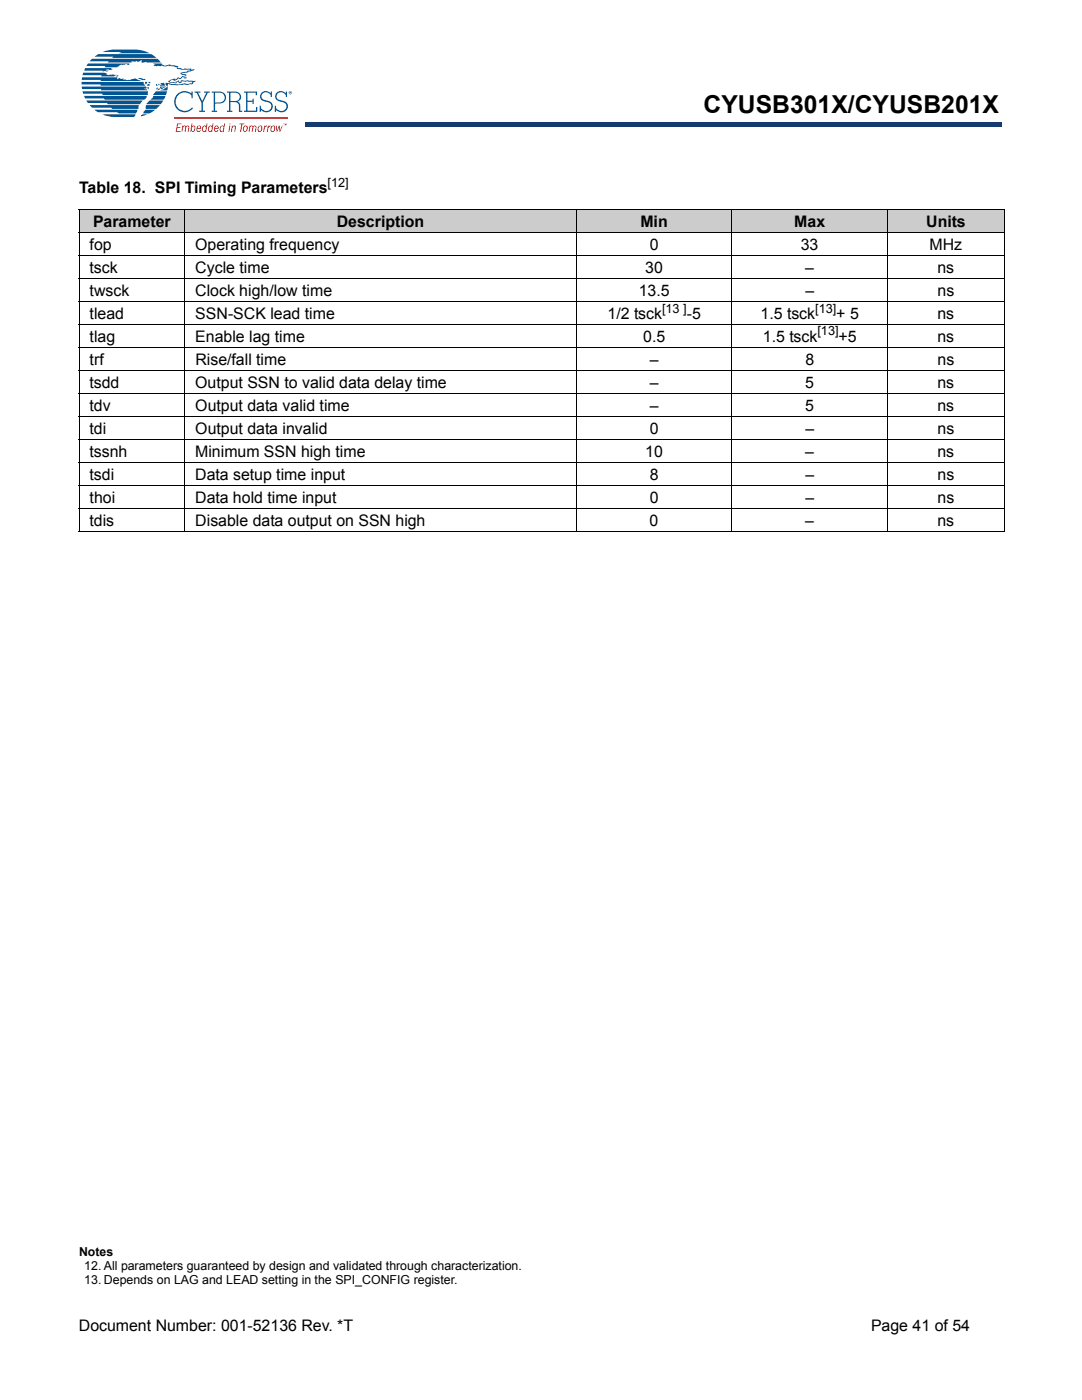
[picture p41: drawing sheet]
<svg xmlns="http://www.w3.org/2000/svg" width="216mm" height="279mm" viewBox="0 0 216 279" stroke-linecap="round" stroke-linejoin="round" font-family="sans-serif">
<defs><g id="words">
<text font-size="4.9" x="140.4" y="22.6">CYUSB301X/CYUSB201X</text>
<g font-size="3.2">
<text x="15.8" y="38.6">Table 18. SPI Timing Parameters</text>
<text x="18.6" y="45.3">Parameter</text>
<text x="67.2" y="45.3">Description</text>
<text x="127.8" y="45.3">Min</text>
<text x="158.5" y="45.3">Max</text>
<text x="184.8" y="45.3">Units</text>
<text x="17.9" y="49.9">fop</text>
<text x="39" y="49.9">Operating frequency</text>
<text x="129.6" y="49.9">0</text>
<text x="159.8" y="49.9">33</text>
<text x="185.5" y="49.9">MHz</text>
<text x="17.9" y="54.5">tsck</text>
<text x="17.9" y="59.1">twsck</text>
<text x="39" y="59.1">Clock high/low time</text>
<text x="39" y="54.5">Cycle time</text>
<text x="127.4" y="59.1">13.5</text>
<text x="128.8" y="54.5">30</text>
<text x="160.7" y="54.5">–</text>
<text x="160.7" y="59.1">–</text>
<text x="187.1" y="54.5">ns</text>
<text x="187.1" y="59.1">ns</text>
<text x="17.9" y="63.6">tlead</text>
<text x="39" y="63.6">SSN-SCK lead time</text>
<text x="121.2" y="63.6">1/2 tsck</text>
<text x="137" y="63.6">-5</text>
<text x="151.8" y="63.6">1.5 tsck</text>
<text x="166.9" y="63.6">+ 5</text>
<text x="187.1" y="63.6">ns</text>
<text x="17.9" y="68.2">tlag</text>
<text x="39" y="68.2">Enable lag time</text>
<text x="128.3" y="68.2">0.5</text>
<text x="152.2" y="68.2">1.5 tsck</text>
<text x="167.3" y="68.2">+5</text>
<text x="187.1" y="68.2">ns</text>
<text x="17.9" y="72.8">trf</text>
<text x="17.9" y="77.4">tsdd</text>
<text x="39" y="77.4">Output SSN to valid data delay time</text>
<text x="39" y="72.8">Rise/fall time</text>
<text x="129.6" y="77.4">–</text>
<text x="129.6" y="72.8">–</text>
<text x="160.7" y="77.4">5</text>
<text x="160.7" y="72.8">8</text>
<text x="187.1" y="77.4">ns</text>
<text x="187.1" y="72.8">ns</text>
<text x="17.9" y="82">tdv</text>
<text x="39" y="82">Output data valid time</text>
<text x="129.6" y="82">–</text>
<text x="160.7" y="82">5</text>
<text x="187.1" y="82">ns</text>
<text x="17.9" y="86.6">tdi</text>
<text x="39" y="86.6">Output data invalid</text>
<text x="129.7" y="86.6">0</text>
<text x="160.7" y="86.6">–</text>
<text x="187.1" y="86.6">ns</text>
<text x="17.9" y="91.2">tssnh</text>
<text x="17.9" y="95.7">tsdi</text>
<text x="39" y="91.2">Minimum SSN high time</text>
<text x="39" y="95.7">Data setup time input</text>
<text x="128.7" y="91.2">10</text>
<text x="129.7" y="95.7">8</text>
<text x="160.7" y="91.2">–</text>
<text x="160.7" y="95.7">–</text>
<text x="187" y="91.2">ns</text>
<text x="187.1" y="95.7">ns</text>
<text x="17.9" y="100.3">thoi</text>
<text x="39" y="100.3">Data hold time input</text>
<text x="129.7" y="100.3">0</text>
<text x="160.7" y="100.3">–</text>
<text x="187.1" y="100.3">ns</text>
<text x="17.9" y="104.9">tdis</text>
<text x="39" y="104.9">Disable data output on SSN high</text>
<text x="129.6" y="104.9">0</text>
<text x="160.7" y="104.9">–</text>
<text x="187" y="104.9">ns</text>
<text x="15.7" y="265.6">Document Number: 001-52136 Rev. *T</text>
<text x="173.8" y="265.6">Page 41 of 54</text>
</g>
<g font-size="2.5">
<text x="65.4" y="37.3">[12]</text>
<text x="132.1" y="62.4">[13 ]</text>
<text x="162.6" y="62.4">[13]</text>
<text x="163.1" y="67">[13]</text>
<text x="15.8" y="250.6">Notes</text>
<text x="16.8" y="253.4">12. All parameters guaranteed by design and validated through characterization.</text>
<text x="16.8" y="256.2">13. Depends on LAG and LEAD setting in the SPI_CONFIG register.</text>
</g>
</g></defs>
<path d="M61 24.4h138.8v.9h-138.8z" fill="#163b71"/>
<path d="M61 24.4h138.9" fill="none" stroke="#163b71" stroke-width=".2"/>
<path d="M199.7 24.4h.2v1h-.2z" fill="#163b71"/>
<path d="M61 25.3h138.8" fill="none" stroke="#163b71" stroke-width=".2"/>
<path d="M61 24.3h.1v1h-.1z" fill="#163b71"/>
<path d="M16.3 9.9h42v16.5h-42z" fill="#fff"/>
<g fill="#005595">
<path d="M29.5 16.7l.5 .1-.1 .2-.6 .1z"/>
<path d="M16.3 17.3h12.8a.28 .28 0 0 1 0 .3 .28 .28 0 0 1-.3 .1l.6 .3h-9.2v-.2h-3.8z"/>
<path d="M17 13.6h5.5l-.4 .2h.4l-1.5 .2 .6 .1-.8 .1-.3 .1 .1-.2h-3.8z"/>
<path d="M18.9 11.3l.7-.5h10.6l1 .8h-8.8l.3-.3z"/>
<path d="M20.5 10.4l2-.5h4.5h-.2l1.6 .2 1.5 .5h-6.2l.5-.2z"/>
<path d="M16.4 15.4h6.9l.2 .5 .3-.3 .4 .2 .5-.1-.1 .2 1.2 .1a1.82 1.82 0 0 1 2.3 .2h-8v-.3h-3.8z"/>
<path d="M27.5 15.6h.6l.4 .1 .1 .1 .3-.1 .1 .2-.6 .1z"/>
<path d="M16.6 14.5h4.3l.4 .2h-.1a.85 .85 0 0 0 1 .2h1l-.4 .4h-2.6l.1-.3h-3.8z"/>
<path d="M23.2 15.1l.4-.1v.3h-.4z"/>
<path d="M17.6 12.7h8.1l.1 .1-.1 .1-.5-.1-.5 .1a1.76 1.76 0 0 0-1.3 .5h-2.5l.1-.2h-3.8z"/>
<path d="M30.6 12.7h1.6a.98 .98 0 0 0 1.4 .2h.4l.1 .1 1.5 .2-.2 .2 .1 .2 1 .2 .4-.2 1.3 .1-.1 .2h.7l-.8 .4-.3-.1-.1 .2-1.4 .2 .9 .3 .1 .2-.2 .2 .3 .2a.37 .37 0 0 1-.4 .2 .37 .37 0 0 1-.3-.3l-.6 .4-.5-.2-.2 .3h-.5l.3 .2h-.2a.69 .69 0 0 0-1 .2l1.1 .2v-.2l.7-.3 .2 .4a.61 .61 0 0 1 .9-.3l.6-.1 1.6 .2-.7 .6-2.9 .2-1.9-.3v.4h-.4a.31 .31 0 0 1-.1-.3 .31 .31 0 0 1 .2-.3l1 .2a5.2 5.2 0 0 0 2.6-.1l.5 .2 1-.2v-.1l.1-.2-2.1-.1-.1 .3-.2 .1h-.2l-.3-.3-.3 .1v.3l-1.4-.2-.3-.3 1.1-.5a.92 .92 0 0 0 1-.3l.2 .2 .4-.3a.45 .45 0 0 1 .8 .2l-.2-.3 .1-.2a.55 .55 0 0 1-.8-.5l1.2-.2 .2-.2 .5-.1-.2-.1h-1.6l-.7-.1-.2-.1-.1-.3h-.3l-.1-.2-4.2-.1 .4-.3-.2 .1z"/>
<path d="M32.1 16.6l.5-.1 .2 .2 .1 .4h-1l.4-.2-.3-.1z"/>
<path d="M31.2 16.8l.3 .3h-.3z"/>
<path d="M16.3 16.3h12.3l.4 .8h-8.9v-.3h-3.8z"/>
<path d="M31.5 16.8h.3l-.1 .2z"/>
<path d="M29.6 16.3h.4v.2l-.1 .1h-.2z"/>
<path d="M28.9 16.3h.5l-.3 .5z"/>
<path d="M29.5 17.3l.2 .1-.1 .4-.2-.2z"/>
<path d="M18.2 11.9l.2-.2h13l.7 .8h-2.9v-.2l-.8 .2-.2-.1v-.4l-.6 .3-.4-.2-.1 .2h-.8v.2h-4.8l.2-.3h-3.8z"/>
<path d="M31.9 17.3h1.2a.44 .44 0 0 1-.8 0l-.2 .1 .5 .2-.5 .1z"/>
<path d="M32.1 17.9l.7-.2 .7-.4-.1 .7h-1.4z"/>
<path d="M31.7 17.6l.2 .1v.2l-.5 .1z"/>
<path d="M31.3 17.5l.2 .1-.2 .3z"/>
<path d="M16.5 18.2h13v.2v.6h-9l-.1-.3h-3.8z"/>
<path d="M16.8 19.1h12.5v.2l-.5 .6h-7.9l-.1-.3h-3.8z"/>
<path d="M17.2 20.1h11.3l-.5 .7h-6.5l-.2-.2h-3.8z"/>
<path d="M17.9 21h9.8l-.1 .7h-5.2l-.3-.2h-3.8z"/>
<path d="M18.8 21.9h8.6l-.3 .7h-3.3l-.5-.2h-3.7z"/>
<path d="M20.4 22.8h6.6l-.2 .6h-3.7l-1.2-.1z"/>
<path d="M31.1 18.2h2.2l-.2 .8h-2.5z"/>
<path d="M30.6 19.1h2.4l-.3 .8h-2.7l.5-.5z"/>
<path d="M29.5 20.3l.3-.2h2.8l-.5 .7h-2.9z"/>
<path d="M29.2 21h2.7l-.7 .7h-2.1z"/>
<path d="M29 21.9h2l-1.2 .7h-1.2z"/>
<path d="M28.2 23l.2-.2h1l-1.3 .4z"/>
<path d="M35.4 18.8a2.15 2.15 0 0 1 2.8-.2v-.3h.3v1.3h-.3v-.6a1.84 1.84 0 0 0-2.7 0 1.84 1.84 0 0 0 .2 2.7 1.84 1.84 0 0 0 2.6-.3l.2 .2a2.11 2.11 0 0 1-3.1 .3 2.11 2.11 0 0 1 0-3.1z"/>
<path d="M38.8 18.3h1.2v.2h-.5l.8 1.7 .9-1.7h-.5v-.2h1.2v.2h-.4l-1 2v1.6h.4v.2h-1.2v-.2h.5v-1.6l-1-2h-.4z"/>
<path d="M48.7 18.3h2.6v.7h-.3v-.5h-1.6v1.6h1v-.4h.2v1.1h-.2v-.5h-1v1.8h1.7v-.7h.2v.9h-2.6v-.2h.4v-3.6h-.4z"/>
<path d="M52.1 18.6a1.28 1.28 0 0 1 1.9 0v-.3h.3v1h-.3a.89 .89 0 0 0-1.1-.9 .89 .89 0 0 0-.6 1.3l.5 .2a1.49 1.49 0 0 1 1.6 1.3 1.34 1.34 0 0 1-.9 1.2 1.34 1.34 0 0 1-1.4-.4v.3h-.3v-1.2h.3a.99 .99 0 0 0 1.1 1.1 .89 .89 0 0 0 .9-.8 .89 .89 0 0 0-.6-1 1.44 1.44 0 0 1-1.6-1.1z"/>
<path d="M55.1 18.6a1.28 1.28 0 0 1 1.9 0v-.3h.3v1h-.3a.89 .89 0 0 0-1-.9 .89 .89 0 0 0-.7 1.3l.5 .2a1.49 1.49 0 0 1 1.7 1.3 1.34 1.34 0 0 1-1 1.2 1.34 1.34 0 0 1-1.4-.4v.3h-.3v-1.2h.3a.99 .99 0 0 0 1.1 1.1 .89 .89 0 0 0 .9-.8 .89 .89 0 0 0-.6-1 1.44 1.44 0 0 1-1.6-1.1z"/>
<path d="M42.9 18.5v2a1.58 1.58 0 0 0 1.9-.7 .99 .99 0 0 0-1.1-1.3zM42.2 18.3a2.62 2.62 0 0 1 2.7 .4 1.21 1.21 0 0 1 0 1.4 1.21 1.21 0 0 1-1.2 .6h-.8v1.4h.4v.2h-1.1v-.2h.4v-3.6h-.4z"/>
<path d="M46 18.5v1.7h.9a.84 .84 0 0 0 .9-.9 .84 .84 0 0 0-1-.8zM45.3 18.3a2.71 2.71 0 0 1 2.6 .4 .99 .99 0 0 1-.5 1.6 .77 .77 0 0 1 .5 .9v.9h.4v.2h-.6v-1.1a.73 .73 0 0 0-.9-.8h-.8v1.7h.4v.2h-1.1v-.2h.4v-3.6h-.4z"/>
</g>
<path d="M34.8 23.5h22.6" fill="none" stroke="#e32525" stroke-width=".29"/>
<g fill="#e32525">
<path d="M35.3 24.6h.9v.2h-.7l-.1 .6h.6v.1h-.6l-.1 .7h.7v.1h-.9z"/>
<path d="M36.4 25.1h.2l-.1 .2 .4-.3 .2 .3a.35 .35 0 0 1 .5-.2 .35 .35 0 0 1 .2 .5l-.2 .7h-.1l.1-.9-.3-.2-.3 1.1h-.2l.2-.9-.2-.2a1.08 1.08 0 0 0-.4 1.1h-.2z"/>
<path d="M46.3 25.1h.1v.2a.35 .35 0 0 1 .5-.2 .35 .35 0 0 1 .1 .5l-.1 .7h-.2l.2-.9-.1-.2h-.2l-.3 1.1h-.2z"/>
<path d="M47.8 24.6h1v.2h-.4l-.3 1.5h-.2l.3-1.5h-.4z"/>
<path d="M49.8 25.1h.2l-.1 .2 .4-.3 .2 .3a.35 .35 0 0 1 .5-.2 .35 .35 0 0 1 .2 .5l-.2 .7h-.1l.1-.9-.3-.2-.3 1.1h-.2l.2-.9-.2-.2a1.08 1.08 0 0 0-.4 1.1h-.2z"/>
<path d="M52.7 25.1h.2l-.1 .3 .5-.4-.1 .3-.3 .1-.2 .9h-.2z"/>
<path d="M53.5 25.1h.1v.3l.4-.4v.3l-.4 .1-.2 .9h-.2z"/>
<path d="M55.1 25.1h.1l.1 .9 .3-.9h.2l.1 .9 .3-.9h.2l-.5 1.2h-.1l-.1-1-.4 1h-.1z"/>
<path d="M38.4 25.3l-.2 .6 .3 .3a.74 .74 0 0 0 .3-.9zM38.2 24.6h.2l-.1 .6 .3-.2a.68 .68 0 0 1 .4 .8 .68 .68 0 0 1-.7 .5l-.2-.2-.1 .2z"/>
<path d="M39.6 25.2l-.2 .4h.5l-.1-.4zM39.3 25.3a.43 .43 0 0 1 .8 0v.4l-.7 .1 .1 .4 .3-.1 .1-.2 .2 .1a.45 .45 0 0 1-.4 .3 .45 .45 0 0 1-.5-.2z"/>
<path d="M40.7 25.3l-.2 .6 .1 .3a.54 .54 0 0 0 .5-.4 .54 .54 0 0 0-.2-.6zM40.4 25.3l.4-.3 .3 .2 .1-.6h.2l-.3 1.7h-.1v-.1a.37 .37 0 0 1-.3 .1 .37 .37 0 0 1-.4-.2z"/>
<path d="M41.8 25.3l-.1 .6 .1 .3a.54 .54 0 0 0 .4-.4 .54 .54 0 0 0-.1-.6zM41.6 25.3l.4-.3 .3 .2 .1-.6h.2l-.3 1.7h-.1v-.1a.37 .37 0 0 1-.3 .1 .37 .37 0 0 1-.4-.2z"/>
<path d="M43.1 25.2l-.2 .4h.5l-.1-.4zM42.8 25.3a.43 .43 0 0 1 .8 0v.4l-.7 .1 .1 .4 .3-.1 .1-.2 .2 .1a.45 .45 0 0 1-.4 .3 .45 .45 0 0 1-.5-.2z"/>
<path d="M44.2 25.3l-.2 .6 .1 .3a.54 .54 0 0 0 .5-.4 .54 .54 0 0 0-.2-.6zM44 25.3l.4-.3 .2 .2 .1-.6h.2l-.3 1.7h-.1v-.1a.37 .37 0 0 1-.3 .1 .37 .37 0 0 1-.4-.2z"/>
<path d="M45.8 24.6h.2v.2h-.2zM45.8 25.1h.2l-.3 1.2h-.1z"/>
<path d="M48.8 25.3l-.1 .5 .2 .4a.58 .58 0 0 0 .1-1zM48.6 25.2a.45 .45 0 0 1 .8 .1 .69 .69 0 0 1 0 .7 .69 .69 0 0 1-.8 .3 .87 .87 0 0 1 0-1.1z"/>
<path d="M51.7 25.3l-.1 .5 .2 .4a.58 .58 0 0 0 .1-1zM51.6 25.2a.45 .45 0 0 1 .7 .1 .69 .69 0 0 1 0 .7 .69 .69 0 0 1-.7 .3 .87 .87 0 0 1 0-1.1z"/>
<path d="M54.3 25.3l-.1 .5 .2 .4a.58 .58 0 0 0 .1-1zM54.1 25.2a.45 .45 0 0 1 .8 .1 .69 .69 0 0 1 0 .7 .69 .69 0 0 1-.8 .3 .87 .87 0 0 1 0-1.1z"/>
<path d="M56.9 24.6l.1 .3 .2-.3v.4l-.1-.3v.3l-.2-.3v.3zM56.6 24.6h.2l-.1 .4z"/>
</g>
<path d="M57.9 18.4h.1zM57.8 18.3h.2l.1 .4-.2-.2-.1 .2zM57.7 18.5a.26 .26 0 0 0 .5 0 .26 .26 0 0 0-.5 0zM57.6 18.5a.35 .35 0 0 1 .7 0 .35 .35 0 0 1-.7 0z" fill="#005595"/>
<path d="M15.7 262.8h54.8v3.5h-54.8z" fill="#fff"/>
<g fill="#ccc">
<path d="M15.8 41.8h21.1v4.6h-21.1z"/>
<path d="M36.9 41.8h78.1v4.6h-78.1z"/>
<path d="M115 41.8h31v4.6h-31z"/>
<path d="M146 41.8h31.1v4.6h-31.1z"/>
<path d="M177.1 41.8h23.3v4.6h-23.3z"/>
</g>
<g fill="none" stroke="#000" stroke-width=".2">
<path d="M15.7 41.8h184.8M15.7 46.4h184.8M15.7 50.9h184.8M15.7 55.5h184.8M15.8 41.8v64.1M36.9 41.7v64.4M115 41.7v64.4M146.1 41.7v64.4M177.1 41.7v64.4M200.4 41.8v64.1M15.7 60.1h184.8M15.7 64.7h184.8"/>
<path d="M15.7 69.3h184.8M15.7 73.9h184.8M15.7 78.5h184.8M15.7 83h184.8M15.7 87.6h184.8M15.7 92.2h184.8M15.7 96.8h184.8M15.7 101.4h184.8M15.7 106h184.8"/>
</g>
<use href="#words"/>
</svg>
